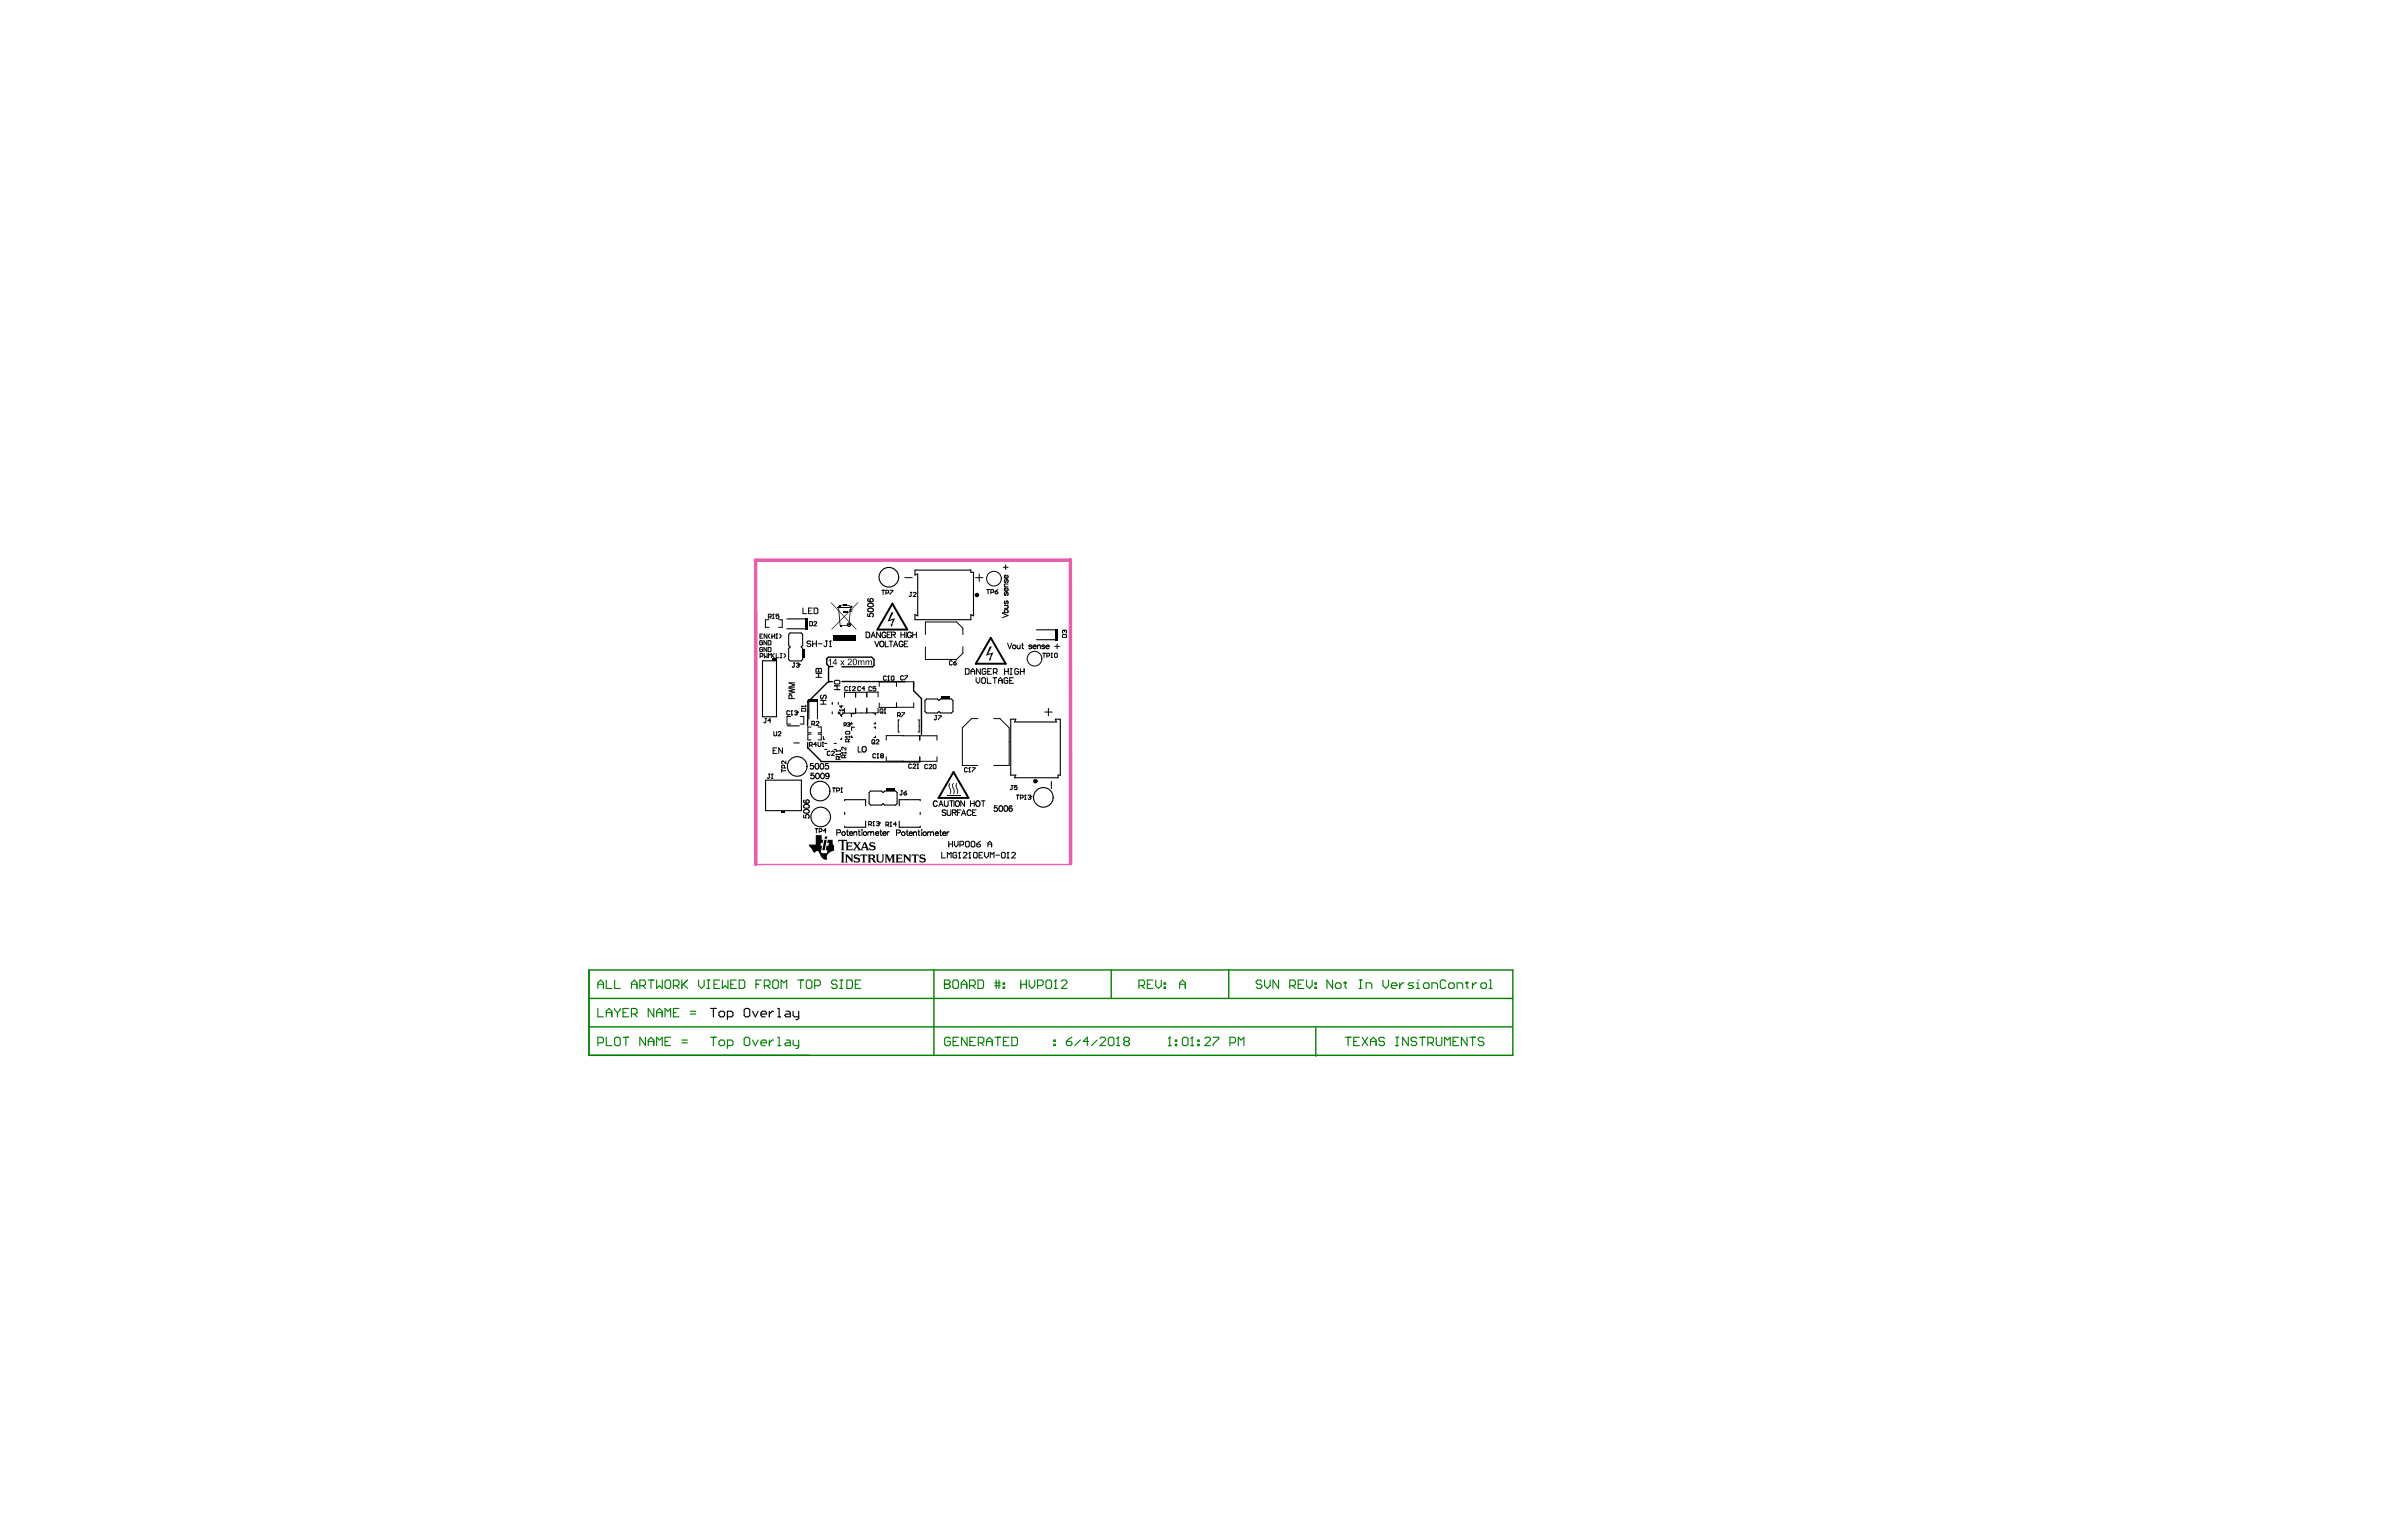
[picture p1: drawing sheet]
<svg xmlns="http://www.w3.org/2000/svg" width="432mm" height="279mm" viewBox="0 0 432 279" stroke-linecap="round" stroke-linejoin="round" font-family="sans-serif">
<path d="M194.1 156.6l-.1-55.1-57 .1v55.2" fill="none" stroke="#e85dac" stroke-width=".63"/>
<path d="M137 156.8h56.7" fill="none" stroke="#e85dac" stroke-width=".25"/>
<path d="M106.8 175.9h167.4v15.4h-167.4zM169.3 175.9v15.4M201.4 175.9v5.1M222.7 175.9v5.1M106.8 186.2h167.4M106.8 181h167.4M238.5 186.4v5.1" fill="none" stroke="#008000" stroke-width=".25"/>
<g fill="none" stroke="#008000" stroke-width=".2">
<path d="M108.4 178.5h1M108.4 179.2v-1l.5-.5 .5 .5v1M109.9 177.7v1.5h1M111.4 177.7v1.5h1M114.5 178.5h1M114.5 179.2v-1l.5-.5 .5 .5v1M116 178.7h.7l.3-.2v-.5l-.3-.3h-.7v1.5M116.5 178.7l.5 .5M117.5 177.7h1M118 177.7v1.5M119 177.7v1.5l.5-.5 .5 .5v-1.5M120.8 177.7h.5l.3 .3v1l-.3 .2h-.5l-.2-.2v-1z"/>
<path d="M122.1 178.7h.7l.3-.2v-.5l-.3-.3h-.7v1.5M122.6 178.7l.5 .5M123.6 177.7v1.5M123.8 178.5l.8 .7M124.6 177.7l-1 1M126.6 177.7v1l.5 .5 .6-.5v-1M128.2 179.2h.5M128.2 177.7h.5M128.4 177.7v1.5M129.4 178.5h.5M130.4 177.7h-1v1.5h1M130.9 177.7v1.5l.6-.5 .5 .5v-1.5"/>
<path d="M132.5 178.5h.5M133.5 177.7h-1v1.5h1M134 177.7h.8l.2 .3v1l-.2 .2h-.8zM137 178.5h.5M138 177.7h-1v1.5M138.6 178.7h.7l.3-.2v-.5l-.3-.3h-.7v1.5M139.1 178.7l.5 .5M140.3 177.7h.5l.3 .3v1l-.3 .2h-.5l-.2-.2v-1zM141.6 179.2v-1.5l.5 .5 .5-.5v1.5M144.6 177.7h1.1M145.1 177.7v1.5M146.2 178l.2-.3h.5l.3 .3v1l-.3 .2h-.5l-.2-.2z"/>
<path d="M147.7 178.7h.7l.3-.2v-.5l-.3-.3h-.7v1.5M151.7 178l-.2-.3h-.5l-.3 .3v.2l.3 .3h.5l.2 .2v.3l-.2 .2h-.5l-.3-.2M152.2 179.2h.6M152.2 177.7h.6M152.5 177.7v1.5M153.5 177.7h.8l.2 .3v1l-.2 .2h-.8zM155 178.5h.5M156.1 177.7h-1.1v1.5h1.1M171.2 178.5h.1M171.2 177.7h.8l.2 .3v.2l-.2 .3 .2 .2v.3l-.2 .2h-.8zM171.2 178.5h.8M172.7 178l.3-.3h.5l.2 .3v1l-.2 .2h-.5l-.3-.2z"/>
<path d="M174.2 178.5h1.1M174.2 179.2v-1l.5-.5 .6 .5v1M175.8 178.7h.7l.3-.2v-.5l-.3-.3h-.7v1.5M176.3 178.7l.5 .5M177.3 177.7h.7l.3 .3v1l-.3 .2h-.7zM180.3 178.2h1M180.3 178.7h1M180.6 177.7v1.5M181.1 177.7v1.5M181.9 179h.2v.2h-.2zM181.9 178.2h.2v.3h-.2zM185 178.5h1.1"/>
<path d="M185 177.7v1.5M186.1 177.7v1.5M186.6 177.7v1l.5 .5 .5-.5v-1M188.1 178.7h.7l.3-.2v-.5l-.3-.3h-.7v1.5M189.6 178l.3-.3h.5l.2 .3v1l-.2 .2h-.5l-.3-.2zM191.1 179.2h.5M191.4 177.7h.1M191.4 177.7v1.5M191.4 177.7l-.3 .3M192.4 178l.2-.3h.6l.2 .3v.2l-1 1h1M206.5 178.7h.7l.3-.2v-.5l-.3-.3h-.7v1.5M207 178.7l.5 .5"/>
<path d="M208 178.5h.5M209 177.7h-1v1.5h1M209.5 177.7v1l.5 .5 .5-.5v-1M211 179h.3v.2h-.3zM211 178.2h.3v.3h-.3zM213.9 179.2v-1l.5-.5 .5 .5v1M213.9 178.5h1M228.7 178l-.2-.3h-.5l-.3 .3v.2l.3 .3h.5l.2 .2v.3l-.2 .2h-.5l-.3-.2M229.2 177.7v1l.5 .5 .6-.5v-1M231.8 177.7v1.5l-1-1.5v1.5M233.8 178.7h.8l.2-.2v-.5l-.2-.3h-.8v1.5M234.3 178.7l.5 .5"/>
<path d="M235.3 178.5h.5M236.3 177.7h-1v1.5h1M236.8 177.7v1l.6 .5 .5-.5v-1M238.4 179h.2v.2h-.2zM238.4 178.2h.2v.3h-.2zM241.6 177.7v1.5l-1-1.5v1.5M242.3 178.2h.5l.3 .3v.5l-.3 .2h-.5l-.2-.2v-.5zM243.6 178.2h.5M243.8 178v1l.3 .2M246.4 179.2h.5M246.4 177.7h.5M246.6 177.7v1.5"/>
<path d="M247.7 179.2v-1h.7l.3 .3v.7M250.7 177.7v1l.5 .5 .5-.5v-1M252.2 178.7h1v-.2l-.2-.3h-.5l-.3 .3v.5l.3 .2h.5M253.7 178.2v1M254.5 178.2h-.3l-.5 .5M256.3 178.2h-.8l-.2 .3 .2 .2h.5l.3 .3-.3 .2h-.7M256.8 179.2h.5M256.8 178.2h.2v1M257 177.7h.1M258.3 178.2h.5l.3 .3v.5l-.3 .2h-.5l-.3-.2v-.5zM259.6 179.2v-1h.7l.3 .3v.7M262.1 178l-.2-.3h-.6l-.2 .3v1l.2 .2h.6l.2-.2"/>
<path d="M262.9 178.2h.5l.2 .3v.5l-.2 .2h-.5l-.3-.2v-.5zM264.1 179.2v-1h.8l.3 .3v.7M265.7 178.2h.5M265.9 178v1l.3 .2M266.9 178.2v1M267.7 178.2h-.3l-.5 .5M268.7 178.2h.5l.3 .3v.5l-.3 .2h-.5l-.3-.2v-.5zM270 179.2h.5M270 177.7h.2v1.5M108.4 182.8v1.6h1M108.4 189.1h.7l.3-.3v-.5l-.3-.2h-.7v1.5M109.9 184.4v-1l.5-.6 .5 .6v1"/>
<path d="M109.9 188.1v1.5h1M109.9 183.6h1M111.4 188.3l.3-.2h.5l.2 .2v1l-.2 .3h-.5l-.3-.3zM111.4 182.8v.3l.5 .5M111.9 183.6v.8M112.4 182.8v.3l-.5 .5M112.9 188.1h1.1M112.9 183.6h.6M113.5 188.1v1.5M114 182.8h-1.1v1.6h1.1M114.5 183.9h.7l.3-.3v-.5l-.3-.3h-.7v1.6M115 183.9l.5 .5"/>
<path d="M117 188.1v1.5l-1-1.5v1.5M117.5 189.6v-1l.5-.5 .5 .5v1M117.5 188.8h1M118.5 182.8v1.6l-1-1.6v1.6M119 184.4v-1l.5-.6 .5 .6v1M119 189.6v-1.5l.5 .5 .5-.5v1.5M119 183.6h1M120.6 188.8h.5M120.6 184.4v-1.6l.5 .6 .5-.6v1.6M121.6 188.1h-1v1.5h1M122.1 183.6h.5M123.1 182.8h-1v1.6h1"/>
<path d="M123.6 189.1h1M123.6 188.6h1M125.1 183.9h1M125.1 183.4h1M128.8 188.1h1M129.3 188.1v1.5M130.3 188.8l.3-.2h.5l.2 .2v.5l-.2 .3h-.5l-.3-.3zM131.9 189.6h.7l.3-.3v-.5l-.3-.2h-.7v1.5M134.9 188.3l.3-.2h.5l.2 .2v1l-.2 .3h-.5l-.3-.3zM136.4 188.6l.5 1 .5-1M137.9 189.1h1.1v-.3l-.3-.2h-.5l-.3 .2v.5l.3 .3h.5M139.5 188.6v1"/>
<path d="M140.2 188.6h-.2l-.5 .5M141 188.1h.2v1.5M141 189.6h.5M142.5 188.6h.5l.3 .2v.8h-.8l-.2-.3 .2-.2h.8M143.8 188.6v.7l.2 .3h.8M144.8 188.6v1.2l-.3 .3h-.2M172.3 188.3l-.3-.2h-.5l-.2 .2v1l.2 .3h.5l.3-.3v-.5h-.5M172.8 188.8h.5M173.8 188.1h-1v1.5h1M175.3 188.1v1.5l-1-1.5v1.5M175.8 188.8h.5M176.8 188.1h-1v1.5h1"/>
<path d="M177.3 189.1h.8l.3-.3v-.5l-.3-.2h-.8v1.5M177.8 189.1l.6 .5M178.9 188.8h1M178.9 189.6v-1l.5-.5 .5 .5v1M180.4 188.1h1M180.9 188.1v1.5M181.9 188.8h.5M182.9 188.1h-1v1.5h1M183.4 188.1h.8l.2 .2v1l-.2 .3h-.8zM191 189.3h.3v.3h-.3zM191 188.6h.3v.2h-.3zM193.3 188.8h.8l.2 .3v.2l-.2 .3h-.5l-.3-.3z"/>
<path d="M194.3 188.1l-.5 .2-.5 .5M195.8 188.6l-1 1M197.4 188.8h-1.1l.8-.7v1.5M198.9 188.6l-1 1M199.4 188.3l.2-.2h.6l.2 .2v.3l-1 1h1M200.9 188.3l.3-.2h.5l.2 .2v1l-.2 .3h-.5l-.3-.3zM202.4 189.6h.5M202.7 188.1h.1M202.7 188.1v1.5M202.7 188.1l-.3 .2M204 188.8l-.3-.2v-.3l.3-.2h.5l.2 .2v.3l-.2 .2M204 188.8l-.3 .3v.2l.3 .3h.5l.2-.3v-.2l-.2-.3"/>
<path d="M204 188.8h.5M211.8 189.6h.5M212.1 188.1h.1M212.1 188.1v1.5M212.1 188.1l-.3 .2M213.1 189.3h.2v.3h-.2zM213.1 188.6h.2v.2h-.2zM214.3 188.3l.3-.2h.5l.2 .2v1l-.2 .3h-.5l-.3-.3zM215.9 189.6h.5M216.1 188.1h.1M216.1 188.1v1.5M216.1 188.1l-.2 .2"/>
<path d="M217.1 189.3h.3v.3h-.3zM217.1 188.6h.3v.2h-.3zM218.4 188.3l.2-.2h.6l.2 .2v.3l-1 1h1M219.9 188.1h1v.2l-1 1v.3M223 189.1h.7l.3-.3v-.5l-.3-.2h-.7v1.5M224.5 189.6v-1.5l.5 .5 .5-.5v1.5M243.9 188.1h1M244.4 188.1v1.5M245.4 188.8h.5M246.4 188.1h-1v1.5h1M246.9 188.1l1 1.5M247.9 188.1l-1 1.5"/>
<path d="M248.4 188.8h1.1M248.4 189.6v-1l.5-.5 .6 .5v1M251 188.3l-.3-.2h-.5l-.2 .2v.3l.2 .2h.5l.3 .3v.2l-.3 .3h-.5l-.2-.3M253 188.1h.5M253 189.6h.5M253.3 188.1v1.5M255.3 188.1v1.5l-1-1.5v1.5M256.8 188.3l-.2-.2h-.6l-.2 .2v.3l.2 .2h.6l.2 .3v.2l-.2 .3h-.6l-.2-.3M257.3 188.1h1M257.8 188.1v1.5M258.8 189.1h.8l.3-.3v-.5l-.3-.2h-.8v1.5M259.3 189.1l.6 .5"/>
<path d="M260.4 188.1v1.2l.2 .3h.5l.3-.3v-1.2M261.9 189.6v-1.5l.5 .5 .5-.5v1.5M263.4 188.8h.5M264.4 188.1h-1v1.5h1M265.9 188.1v1.5l-1-1.5v1.5M266.4 188.1h1.1M267 188.1v1.5M269 188.3l-.3-.2h-.5l-.2 .2v.3l.2 .2h.5l.3 .3v.2l-.3 .3h-.5l-.2-.3"/>
</g>
<g fill="#000">
<path d="M155.6 109.1v.2l-4.8 4.9-.1-.1zM151 115.2h4v1h-4zM152 109.9l.2-.1v.1l-.3 .2zM152.2 109.7h.3v.5h-.3zM152.2 113.4l.2-.1zM152.4 113.3h1.2v.2h-1.3zM152.3 113.4h.2v.3h-.2zM152.5 109.7l.3-.1v.2h-.3zM152.8 110.9h.9v.3h-.9zM152.8 109.6h.2v.3h-.2zM152.8 109.6h.7v.1h-.7zM152.8 109.8h.7v.1h-.7z"/>
<path d="M153.4 109.6h.1v.3h-.1zM153.5 109.6l.6 .2 .1 .2-.7-.2zM154.1 110.2h.1l-.2 2.8-.1-.1zM154.2 110.7l.2 .1 .1-.4v.5h-.5zM154 110.4h.5l-.5 .5zM150.6 109.2l4.7 4.9-.1 .1-4.6-4.9zM161.6 111h.4l-.7 1.4 .9-.3-.5 1.2 .2-.1-.4 .5v-.6l.1 .1 .2-.8-.9 .3zM179.4 117.2h.4l-.7 1.4 1-.3-.5 1.2 .2-.1-.4 .5-.1-.6 .1 .1 .3-.8-1 .3zM150.2 119.7l.4-.3v1.2h-.1v-.9l-.3 .2zM152.3 119.8h.2l.2 .2 .2-.2h.2l-.3 .4 .3 .4h-.2l-.2-.3-.2 .3h-.2l.3-.4zM153.7 119.6l.2-.2 .5 .2v.4l-.6 .5h.6v.1h-.8l.7-.8-.1-.2-.1-.1-.3 .3h-.1zM155.5 119.8l.2 .1 .3-.2 .2 .2 .2-.2 .2 .1 .1 .8h-.1l-.1-.7-.3 .1v.6h-.2v-.7l-.3 .1v.6h-.2z"/>
<path d="M156.9 119.8l.1 .1 .4-.2a.18 .18 0 0 0 .2 .2 .18 .18 0 0 0 .1-.2l.4 .2v.7h-.2l-.1-.7-.2 .1v.6h-.2v-.7h-.3l-.1 .7h-.1zM147.9 151.4h1.1v.9h.2l-.1 .5h-.3l-.1 .4 .3 .1-.2 1 .2 .4h.9l.1-.5-.3-.1v-.2l.1-.6h.4l.1-.4-.4-.1 .1-.5h.9l.1 .7 .2 .3v.9l-.7 .3-.4 .4-.2 .4v.5l-.4 .1-.4-.2-.8-1.4h-.3l-.3 .3-.3-.1-.3-.7-.5-.5v-.2h1.3zM149.4 152.3h.5l-.4 1.9h-.4zM149.5 151.7h.5l-.1 .4h-.4zM152.4 154.5h.7l-.2 .2v1.5l.2 .2h-.7l.2-.2v-1.5zM152 152.3h1.5l.1 .3-.3-.1h-.4v1.5l.2 .2h-.7l.2-.2v-1.5h-.4l-.3 .1zM153.3 152.7h1.1l.1 .4-.2-.2h-.6v.4l.7-.1v.4l-.2-.1h-.5v.4l.6 .1 .3-.2-.1 .4h-1.2l.1-.2v-1.1zM153.2 154.9h.4l.7 .8 .1-.6-.2-.2h.5l-.2 .2v1.3l-1-1.1v.9l.2 .2h-.5l.1-.2v-1.1zM154.9 155l.8-.1 .1 .4-.4-.2h-.3l-.1 .2 .9 .4v.4l-.1 .2-.3 .1h-.7l-.1-.5 .5 .3 .4-.2v-.2l-.8-.2v-.4zM156 154.9h1.2l.1 .4-.2-.2h-.4v1.1l.2 .2h-.6l.1-.2v-1.1h-.3l-.2 .2zM157.7 152.8l.8-.1 .1 .4-.6-.2-.1 .1-.1 .1 .9 .4v.4l-.1 .2-1 .1-.1-.5 .5 .3h.3l.1-.2v-.2l-.7-.2-.1-.4zM158.8 154.9h.6l-.2 .2v.8l.3 .3h.3l.1-.2 .1-.9-.2-.2h.5l-.1 .2v.9l-.2 .3-.6 .1-.4-.2-.1-1.1z"/>
<path d="M160.4 154.9h.5l.4 .9 .4-.9h.5l-.1 .2v1.1l.1 .2h-.6l.2-.2v-.9l-.5 1.1-.6-1.1v.9l.1 .2h-.4l.1-.2v-1.1zM162.3 154.9h1.2l.1 .4-.3-.2h-.5v.4h.4l.2-.1v.4l-.6-.1v.5h.6l.2-.2-.1 .4h-1.2l.2-.2v-1.1zM163.7 154.9h.4l.7 .9 .1-.7-.2-.2h.5l-.1 .2v1.3l-1-1.1-.1 .9 .2 .2h-.5l.2-.3v-1zM165.3 154.9h1.2l.1 .4-.2-.2h-.4v1.1l.2 .2h-.6l.1-.2v-1.1h-.2l-.3 .2zM166.8 155l.8-.1 .1 .4-.4-.2-.4 .1 .1 .2 .8 .3v.4l-.2 .2-.9 .1-.1-.5 .5 .3 .4-.1-.1-.3-.7-.2v-.4zM172.1 142v.6l.3 .7-.2 .7-.1-.1 .2-.6-.3-.7zM172.2 142l-.1 .6 .3 .7-.1 .6h-.1l.1-.6-.3-.7zM172.7 142v.6l.3 .7-.1 .7-.1-.1 .1-.6-.3-.7zM172.8 142v.6l.3 .7-.2 .6h-.1l.2-.6-.3-.7zM173.4 142l-.1 .6 .3 .7-.1 .7-.1-.1 .1-.6-.3-.7zM173.4 142v.6l.3 .7-.1 .6h-.1l.1-.6-.3-.7z"/>
<path d="M151.5 119.4h.1v.8h.2v.1h-.2v.3h-.1v-.3h-.6zM151.5 119.7l-.4 .5h.4z"/>
<path d="M154.7 119.5h.4l.2 .2v.6l-.3 .3h-.2l-.2-.2v-.6zM154.9 119.6l-.2 .6 .3 .3 .2-.2v-.5l-.1-.2z"/>
<path d="M154.6 152.7h.7l-.1 .2 .2 .3 .3-.3-.1-.2h.5l-.6 .7 .5 .7 .6-1.4h.4l.6 1.5h-.6l.1-.1-.1-.3h-.6l-.1 .3 .1 .1h-1l.2-.2-.3-.4-.3 .4 .1 .2h-.5l.6-.7zM156.7 153l-.2 .6h.4z"/>
<path d="M157.3 154.9l1.2 .1 .1 .5-.3 .2 .6 .7-.5-.1-.4-.5h-.2v.4l.1 .2h-.6l.1-.2v-1.1zM157.8 155.1v.5l.4-.1v-.4z"/>
</g>
<path d="M152.1 110v3.4" fill="none" stroke="#000" stroke-width=".43"/>
<g fill="none" stroke="#000" stroke-width=".18">
<path d="M137.8 115.3h.2M137.8 119h.4l.1-.1-.1-.4h-.4v.8M138.2 116.3l-.1-.1-.4 .1v.5l.4 .1 .1-.4h-.2M138.2 117.5l-.3-.1-.2 .1v.5l.4 .2 .1-.4h-.2M138.3 115h-.5v.7h.5M138.6 118.5v.8l.2-.3 .3 .3v-.8M139 116.2v.7l-.5-.7v.7M139 117.4v.8l-.5-.8v.8M139 115v.7l-.5-.7v.7M139.2 116.2h.4l.2 .1v.5l-.2 .1h-.4zM139.3 117.4h.3l.2 .1v.5l-.2 .2h-.4zM139.3 111.9h.4l.1-.2-.1-.3h-.4v.7"/>
<path d="M139.3 119.3v-.8l.3 .2 .2-.2v.8M139.4 112.4h-.6v1.4h.6M139.5 115l-.2 .2v.3l.2 .2M139.5 111.9l.3 .2M139.9 115.3h.5M139.9 115v.7M140 112.1h.3M140.2 111.4h.1M140.2 111.4l-.2 .1M140.2 111.4v.7M140.3 118.5l-.2 .2v.3l.2 .3M140.4 115v.7"/>
<path d="M140.7 115h.2M140.7 115.7h.2M140.7 118.5v.8h.5M140.8 115v.7M141.1 112.4h.7v1.4h-.7M141.2 111.4h-.5v.3l.4-.1 .1 .4-.1 .1-.4-.1M141.3 115l.3 .2v.3l-.3 .2M141.5 118.5h.2M141.5 119.3h.2M141.6 118.5v.8M142.1 118.5l.3 .2v.3l-.3 .3M145.6 110.2v1.1h.6"/>
<path d="M146.6 110.8h.3M146.8 112.7h.4l.1 .1v.5l-.1 .2h-.4zM147 116.4l-.2-.2h-.3l-.2 .4 .2 .1h.3l.2 .4-.2 .1h-.3l-.2-.1M147.2 110.2h-.6v1.1h.6M147.3 116.7h.7M147.3 116.2v1M147.5 112.8l.2-.1 .3 .1-.5 .7h.5M147.6 110.2h.5l.2 .2v.7l-.2 .2h-.5zM148 116.2v1M148.3 116.7h.7M149.7 116.2h.3M149.9 116.2v.9l-.2 .1-.4-.1"/>
<path d="M150.4 117.2h.3M150.5 116.2h.1M150.5 116.2v1M150.5 116.2l-.1 .2M151.8 110.1h2.5M157 114.6h.3a.54 .54 0 0 1 .4 .5 .54 .54 0 0 1-.4 .5h-.3zM157.3 111.3v.4l.4 .1a.36 .36 0 0 1 0-.5 .36 .36 0 0 1 .6 0 .36 .36 0 0 1-.2 .5M157.3 109.5a.51 .51 0 0 1 .7-.2 .51 .51 0 0 1 .3 .6 .51 .51 0 0 1-.7 .2 .51 .51 0 0 1-.3-.6zM157.3 110.4a.51 .51 0 0 1 .7-.2 .51 .51 0 0 1 .3 .6 .51 .51 0 0 1-.7 .2 .51 .51 0 0 1-.3-.6zM157.4 108.6l-.1 .2a.51 .51 0 0 0 .7 .3M157.9 115.6l.4-1 .4 1M158.1 115.3h.4"/>
<path d="M158.6 116.3l.4 1 .3-1M159.6 114.6v1l-.7-1v1M159.7 116.3a.47 .47 0 0 1 .6 .5 .47 .47 0 0 1-.6 .4l-.2-.3zM159.8 107h.5M160.1 107v.8M160.5 116.3v1h.6M160.6 107.5h.4l.1-.1-.1-.4h-.4v.8M160.6 114.9a.37 .37 0 0 0-.4-.3 .37 .37 0 0 0-.3 .4v.2a.36 .36 0 0 0 .3 .4 .36 .36 0 0 0 .4-.4h-.2M160.8 115.1h.4M161.2 116.3h.6M161.4 107h.5l-.5 .8M161.5 114.6h-.7v1h.7"/>
<path d="M161.5 116.3v1M161.6 115.1l.6-.1 .1-.3-.7-.1v1M162 115.1l.3 .5M162 117.3l.4-1 .3 1M162.1 116.9h.5M163.3 115.1h.7M163.3 114.6v1M163.7 116.5a.37 .37 0 0 0-.4-.2 .37 .37 0 0 0-.3 .3v.3a.36 .36 0 0 0 .3 .4 .36 .36 0 0 0 .4-.4h-.2M163.9 116.7h.4M164 114.6v1M164 104.7h1.4M164.3 114.6v1"/>
<path d="M164.6 116.3h-.7v1h.7M165 107.4h.3M165.2 107.4v.6l-.2 .2-.2-.2M165.2 114.9a.37 .37 0 0 0-.4-.3 .37 .37 0 0 0-.3 .4v.2a.36 .36 0 0 0 .4 .4 .36 .36 0 0 0 .3-.4h-.2M165.5 115.1h.6M165.5 114.6v1M165.5 107.5l.2-.1 .3 .1-.5 .7h.5M166.1 114.6v1M167.8 115.1v-2.3h5.6l1.1 1.1v1.2M172.6 119.9l-.1-.1-.4 .1v.5l.1 .2 .4-.2M173.4 119.8l-.5 .4M174.5 117.3v1.1l-1.1 1.2h-5.6v-2.3"/>
<path d="M176.8 104.7h1.4M177.5 104.1v1.3M178.9 106.9h.5M179.1 106.9v.8M179.6 107.4h.4l.1-.1-.1-.4h-.4v.8M180.4 107.3h.4l.1 .2-.4 .2zM180.9 106.9l-.5 .4M181.7 111.2l1 .4-1 .4M181.7 111.1h1M181.9 102.8h.8M182.1 109.8h.6M182.1 106.4h.6"/>
<path d="M182.1 104.4l.3-.1v.6l-.3-.2zM182.2 106.7l.2-.1v.6l-.3-.2zM182.2 111.1a.32 .32 0 0 1 0-.5 .32 .32 0 0 1 .4 0 .32 .32 0 0 1 0 .5M182.2 107.4l-.1 .2 .1 .4 .3-.5h.2v.3l-.1 .2M182.2 105.1l-.1 .2 .1 .3 .3-.5h.2v.3l-.1 .2M182.2 109l-.1 .2 .1 .3 .3-.5h.2v.3l-.1 .2M182.3 102.4v.9M182.5 109.8l.2 .2v.2l-.6 .1M182.6 104.3l.1 .3-.3 .3M182.6 106.6l.1 .4-.3 .2M182.6 116.6l.4 1 .4-1M182.7 105.9h-.6v.3l.2 .2"/>
<path d="M184.4 117v.6h.3l.2-.2M184.9 117v.6M185.2 117h.3M185.3 116.6v.8l.3 .2M187.1 117.1l-.2-.1h-.3v.2l.4 .1 .1 .2-.2 .1-.4-.1M187.3 117.2l.2 .4 .3-.1M187.4 117h.3l.1 .2h-.5zM188.1 117.1l.2-.1h.2l.1 .6M188.1 117v.6M189 118.4h.5M189.3 118.4v.8M189.4 117.1l-.2-.1h-.3v.2l.4 .1 .1 .2-.2 .1-.3-.1"/>
<path d="M189.6 117.2l.2 .4 .4-.1M189.7 117h.4l.1 .2h-.6zM189.8 119h.3l.2-.2-.2-.4h-.3v.8M190.5 119.2h.3M190.7 118.4h.1M190.7 118.4l-.2 .2M190.7 118.4v.8M191.2 117.2h.9M191.3 118.4l.4 .2v.5l-.2 .1-.3-.1v-.5zM191.6 116.8v.8M192.7 115h.5l.1 .2v.4h-.7v-.4zM192.8 114.3h.1"/>
<path d="M192.8 114.3l-.2 .1 .1 .4M192.8 114.3l.2 .1M193 114.4l.1-.1 .2 .1-.1 .4M193 114.4v.1M138.7 130.3h.3M138.8 130.3v.6l-.1 .2-.2-.2M139.7 130.7h-.5l.4-.4v.8M140.2 136.1h.3M140.3 132.7v.6l.1 .1 .4-.1v-.6M140.8 135.6h-.6v1h.6M141 132.8l.2-.1 .3 .1-.5 .6h.5M141.7 139.5v.5"/>
<path d="M141.7 139.8h.8M141.8 135.6v1l-.6-1v1M142.2 139.2v-.3l-.4-.2-.1 .2v.3h.8M142.5 138v.5l-.5-.5-.3 .1 .1 .4M143 124.8l1 .2-1 .3 1 .2-1 .3M143.1 129l-.1-.1-.4 .1v.5l.2 .1 .3-.1M143.3 129.9h-.6v1.4h.6M143.4 129.6h.3M143.5 128.9h.1M143.5 128.9v.7M143.5 128.9l-.1 .1M143.5 126.7v-.6l-.4-.1-.1 .7h1"/>
<path d="M143.9 120.2h.2M144 120.2v.7l-.1 .1-.3-.1M144 129l.4-.1 .1 .2M144 123.8h-1l1 .4-1 .4h1M144.3 129.3h.1M144.4 120.3l.3-.1 .2 .3M144.4 129.3l.1 .1-.1 .2-.4-.1M144.5 129.1h.1M144.5 129.1l-.1 .2M144.6 120.6h.1M144.7 120.6l.2 .1-.2 .3-.3-.1M144.9 120.5h.1"/>
<path d="M144.9 120.5l-.2 .1M145 129.9h.7v1.4h-.7M145.3 128.1h.1M145.3 128.1h.8M145.3 128.1l.1 .1M145.4 128.4h.5l.2 .2v.3h-.8v-.3zM146.1 127.9v.3M146.6 127v3.4M146.7 135.1h.4l.2-.1-.2-.4h-.4v.8M147 135.1l.3 .3M147 131.8h-.6v1.1h.6M147 133.1h-.6v1.1h.6"/>
<path d="M147.2 131.3h.3l.2-.1-.1-.4h-.4v.7M147.4 131.3l.3 .3M147.4 138.4h-.5v.5a.36 .36 0 0 1 .5 0 .36 .36 0 0 1 0 .5 .36 .36 0 0 1-.6-.1M147.9 138.5a.5 .5 0 0 1 .6 .3 .5 .5 0 0 1-.4 .7l-.3-.2v-.4zM147.9 122.8h1M147.9 122.1h1M147.9 130.9l.4-.1 .1 .1-.5 .7h.5M148 121.3l.2-.1 .2 .2 .2-.2h.2l.1 .7h-1zM148 135h-.5l.4-.4v.8M148.2 127v3.4M148.3 131.8h.6v1.1h-.6M148.3 133.1h.6v1.1h-.6"/>
<path d="M148.3 134.6v.6l.1 .1 .4-.1v-.6M148.4 121.4v.5M148.4 122.1v.7M148.8 127.7h1M148.8 127h1M148.8 138.5a.5 .5 0 0 1 .6 .3 .5 .5 0 0 1-.4 .7l-.3-.2v-.4zM148.9 126l-.1 .3 .1 .4 .2-.1 .4-.6h.1l.2 .3-.2 .4M149.1 135.3h.2M149.2 134.6h.1M149.2 134.6v.7M149.2 134.6l-.1 .1M149.2 127v.7"/>
<path d="M150.1 138.4h-.4l-.1 .5a.36 .36 0 0 1 .5 0 .36 .36 0 0 1 0 .5 .36 .36 0 0 1-.5-.1M150.5 136.3l-.2-.1-.3 .1v.5l.1 .2 .4-.2M150.7 136.3l.2-.1 .3 .1-.5 .7h.5M151.2 123.5l.2-.2h.7l.2 .2v.4l-.2 .1h-.7l-.2-.1zM151.2 125h1.1M151.2 124.4h1.1M151.6 136.8h.1M151.6 136.2h.1M151.6 136.8h.7M151.6 136.8l.1 .1M151.6 136.2h.7M151.6 136.2l.1 .1"/>
<path d="M151.7 124.4v.6M152.1 137.7v-.4l-.4-.1-.1 .1v.4h.7M152.2 128.8h.1M152.2 128.8h.6M152.2 128.8l.1 .1M152.3 129.1l-.1 .1 .1 .3h.4l.1-.1-.1-.3M152.3 137.2l-.2 .2M152.3 136v.3M152.3 136.7v.2M152.5 127.9v.4l-.3-.3h.6M152.6 136.5h.1M152.6 136.5h.7"/>
<path d="M152.6 136.5l.1 .1M152.8 128.7v.2M153 131.5l.4-.1-.1-.3h-.3v.6M153.1 137.4v-.4l-.4-.1-.1 .1v.4h.7M153.2 131.5l.2 .2M153.3 133.6h.1M153.3 132.7l.1-.1h.5l.2 .4-.2 .1h-.5zM153.3 133.6h.8M153.3 133.6l.1 .1M153.3 135.5v.5l-.5-.5-.2 .1 .1 .4M153.3 136.9l-.2 .2M153.3 136.4v.2"/>
<path d="M153.6 131.2l.4-.1 .1 .2M153.6 124.6l-.1-.1-.4 .1v.5l.2 .1 .3-.1M153.8 134.5v-.4l-.4-.1-.1 .1v.4h.8M153.9 131.4h.1M153.9 125.2h.3M154 131.4l.1 .1-.1 .2-.4-.1M154 124.5h.1M154 124.5v.7M154 124.5l-.1 .1M154.1 134l-.3 .2M154.1 133.5v.2M154.1 131.3h.1"/>
<path d="M154.1 131.3l-.1 .1M154.5 124.6l.2-.1 .3 .1-.5 .6h.5M155.1 125.5v.9M155.1 128.4v.9M155.6 135.3v1.1h.6M156 124.6l-.1-.1-.4 .1v.5l.1 .1 .4-.1M156.5 135.4a.47 .47 0 0 1 .6 .4 .47 .47 0 0 1-.6 .5l-.2-.3zM156.8 124.9h-.5l.3-.4v.7M157.1 128.4v.9h-4v-.9M157.1 126.4v-.9h-4v.9M157.1 128.4v.9h2.1v-.9M157.1 126.4v-.9h2.1v.9"/>
<path d="M158 124.6l-.1-.1-.4 .1v.5l.1 .2 .4-.2M158.1 134.3l.1-.2 .4 .2v.5l-.2 .1-.3-.1zM158.3 134.6l.3 .3M158.7 136.8l-.1-.1-.4 .1v.5l.2 .1 .3-.1M158.8 124.5h-.5v.4l.2-.1 .3 .1-.2 .4-.3-.2M158.8 134.3l.1-.2 .4 .2-.5 .6h.5M159 137.4h.3M159.1 136.7h.1M159.1 136.7v.7M159.1 136.7l-.1 .1M159.5 128.7l.2-.2 .3 .2v.5l-.1 .1-.4-.1zM159.8 137l-.2-.1 .2-.2 .3 .1-.1 .2"/>
<path d="M159.8 137l-.2 .2 .2 .2 .3-.1-.1-.3M159.8 137h.2M159.8 129l.2 .3M160.3 129.3h.2M160.4 128.5h.1M160.4 128.5v.8M160.4 128.5l-.1 .2M160.7 137.2v.8h3.1M160.7 122.7l-.2-.1-.3 .1v.5l.1 .1 .4-.1M160.9 123.3h.3M161.1 122.6h.1M161.1 122.6v.7"/>
<path d="M161.1 122.6l-.2 .1M161.7 122.6l.4 .1v.5l-.2 .1-.3-.1v-.5zM162.5 123.6v.8M162.5 127.4v.9M162.7 129.7h.4l.1-.1-.1-.4h-.4v.8M163 129.7l.2 .3M163 130.5h-.2v2.2h.2M163.5 129.2h.5l-.5 .8M163.6 133.4h6.2v.8M163.8 122.7l-.2-.2-.3 .2v.5l.1 .1 .4-.1M163.8 133.4h-3.1v.8M164 122.5h.5l-.5 .8"/>
<path d="M165.2 138.7l-.1-.2-.4 .2v.5l.2 .1 .3-.1M165.5 138.7l.1-.2 .4 .2-.5 .6h.5M165.6 124.4v-.8h-6.2v.8M165.6 127.4v.8l-6.2 .1v-.8M166.3 139.3h.2M166.4 138.5h.1M166.4 138.5v.8M166.4 138.5l-.1 .2M166.4 130.5h.2v2.2h-.2M166.7 133.4v.8M166.7 137.2v.8M166.8 133.4v.8"/>
<path d="M166.8 137.2v.8M168.2 138.7l-.2-.1-.4 .1v.5l.2 .2 .4-.2M168.4 138.7l.1-.1 .4 .1-.5 .7h.5M169.3 138.6l.4 .1v.5l-.1 .2-.4-.2v-.5zM169.6 129.8h.3M169.7 129.8v.6l-.1 .1-.3-.1M169.8 137.2v.8h-6.2M170.1 129.8h.5l-.5 .7M172.9 120.2h.4l.1 .2-.4 .2zM175 121.2h.5l.2 .2v.7l-.2 .2h-.5zM175.4 139.3l-.2-.1-.3 .1v.5l.1 .2 .4-.2M175.6 140h.3"/>
<path d="M175.7 139.2h.1M175.7 139.2v.8M175.7 139.2l-.1 .1M176 122.3v-.7l.4-.4 .3 .4v.7M176 121.7h.7M176.2 139.2h.6l-.6 .8M176.9 122.9v.7l.4 .3 .3-.3v-.7M177.2 130.3h-1.1l-1.6 1.7v6.8h2.7M177.7 121.2v1.1l-.7-1.1v1.1M178.1 122.9h.4l.1 .2v.6l-.1 .2h-.4l-.1-.2v-.6zM178.7 121.4l-.1-.2h-.4l-.2 .2v.7l.2 .2h.4l.1-.2v-.4h-.3M179 122.9v1h.6"/>
<path d="M179.1 121.7h.3M179.7 121.2h-.6v1.1h.6M180 122.9h.7M180.1 121.9h.5l.1-.2v-.3l-.1-.2h-.5v1.1M180.1 130.3h1.2l1.6 1.7v6.8h-2.8M180.3 122.9v1M180.4 121.9l.3 .4M181 123.9v-.7l.3-.3 .4 .3v.7M181 123.4h.7M182.1 121.7h.7M182.1 121.2v1.1M182.7 123.1l-.2-.2h-.3l-.2 .2v.6l.2 .2h.3l.2-.2v-.3h-.3"/>
<path d="M182.8 121.2v1.1M183 123.4h.4M183.1 122.3h.4M183.1 121.2h.4M183.3 121.2v1.1M183.7 122.9h-.7v1h.7M184.6 121.4l-.1-.2h-.4l-.1 .2v.7l.1 .2h.4l.1-.2v-.4h-.3M185 121.2v1.1M185 121.7h.7M185.7 121.2v1.1M189.4 129.1h1.3M190 128.4v1.4"/>
<path d="M139.3 140.4h.3M139.5 140.4v.6l-.2 .1-.2-.1M139.8 141.1h.3M140 140.4h.1M140 140.4v.7M140 140.4l-.2 .1M145.7 147.8v.5h.4a.36 .36 0 0 1 0-.5 .36 .36 0 0 1 .5 0 .36 .36 0 0 1-.1 .6M145.7 146a.51 .51 0 0 1 .7-.2 .51 .51 0 0 1 .2 .6 .51 .51 0 0 1-.6 .2 .51 .51 0 0 1-.3-.6zM145.7 146.9a.51 .51 0 0 1 .7-.2 .51 .51 0 0 1 .2 .6 .51 .51 0 0 1-.6 .2 .51 .51 0 0 1-.3-.6zM145.8 145.1l-.1 .3a.51 .51 0 0 0 .7 .2M147.5 140.2h-.5v.4a.36 .36 0 0 1 .5 0 .36 .36 0 0 1 0 .6 .36 .36 0 0 1-.6-.2M147.7 150.3h.5"/>
<path d="M148 150.3v.7M148 140.2a.5 .5 0 0 1 .6 .4 .5 .5 0 0 1-.4 .6l-.3-.2v-.4zM148.5 150.8h.4l.1-.2-.1-.3h-.4v.7M148.9 140.2a.5 .5 0 0 1 .6 .4 .5 .5 0 0 1-.4 .6l-.3-.2v-.4zM149.8 150.6h-.5l.3-.3v.7M150.3 140.5a.48 .48 0 0 1-.4 .7l-.2-.1M150.9 142.9h.5M151.2 142.9v.7M151.7 143.4h.3l.2-.1-.2-.4h-.3v.7M151.7 151l.6-.1v-.3l-.6-.1v1M152.4 143.6h.3M152.6 142.9h.1"/>
<path d="M152.6 142.9l-.2 .1M152.6 142.9v.7M153.4 150.8h.4M153.6 150.5v.8l.2 .2M154 151.1l.2 .4 .4-.2M154.1 150.8h.4l.1 .3h-.6zM154.8 151l.2-.2h.3v.7M154.8 150.8v.7M155.6 150.8h.3M155.7 150.5v.8l.3 .2M156.2 150.8v.7M156.2 150.4v.1z"/>
<path d="M157.3 151l.3-.2h.2l.1 .2M157.3 150.8v.7M157.5 149.5h.4l.1-.2-.1-.3h-.4v.7M157.7 149.5l.3 .2M157.9 151l.2-.2h.2l.1 .7M157.9 151v.5M158.2 149.7h.3M158.4 149h.1M158.4 149l-.2 .1M158.4 149v.7M158.7 151.1l.2 .4 .4-.2M158.9 150.8h.3l.1 .3h-.6z"/>
<path d="M158.9 149.1l.4-.1 .1 .2M159.1 149.3h.2M159.3 149.3l.1 .2-.1 .2-.4-.1M159.4 149.2h.1M159.4 149.2l-.1 .1M159.5 150.8h.3M159.6 150.5v.8l.3 .2M160 151.1l.3 .4 .3-.2M160.2 150.8h.3l.1 .3h-.6zM160.6 149.6h.4l.1-.2-.1-.3h-.4v.7M160.8 150.8v.7M160.9 149.6l.2 .2"/>
<path d="M161.2 150.8h-.2l-.2 .3M161.4 149.8h.2M161.5 149.1h.1M161.5 149.1l-.1 .1M161.5 149.1v.7M162.5 149.4h-.5l.4-.3v.7M162.5 151h.6l.1-.4-.7-.1v1M163.4 143.4h.2M163.5 143.4v.6l-.1 .1-.3-.1M163.9 143.8h.3l.2 .2-.4 .1zM164.3 150.8h.3M164.4 143.4l-.5 .4"/>
<path d="M164.4 150.5v.8l.3 .2M164.8 151.1l.3 .4 .3-.1M165 150.9h.3l.1 .2h-.6zM165.6 151l.2-.2 .3 .1v.6M165.6 150.8v.7M166.4 150.8h.3M166.5 150.5v.8l.3 .2M167.1 150.4v.1zM167.1 150.8v.7M168.2 151l.2-.2 .2 .1 .1 .1M168.2 150.8v.7M168.7 151l.2-.2 .3 .1v.6"/>
<path d="M168.7 151v.5M169.5 151.1l.3 .4 .3-.1M169.7 150.9h.3l.1 .2h-.6zM169.9 145.4a.37 .37 0 0 0-.4-.2 .37 .37 0 0 0-.3 .4v.2a.37 .37 0 0 0 .3 .4 .37 .37 0 0 0 .4-.2M170.2 146.2l.4-1 .4 1M170.3 145.9h.5M170.3 150.8h.4M170.5 150.5v.8l.2 .2M170.7 154.5v1.1h.7M170.9 151.1l.2 .4 .3-.1M171 150.9h.4v.2h-.5zM171.2 145.2v.7l.3 .3 .3-.1 .1-.9"/>
<path d="M171.5 147l-.3-.1-.4 .1 .1 .2 .6 .4v.1l-.3 .2-.4-.2M171.6 144.2h2.5M171.7 150.8v.7M171.7 146.9v.7l.3 .3 .3-.2 .1-.8M171.7 155.6v-1.1l.4 .4 .3-.4v1.1M172 152.5v1.1M172 153.1h.7M172.1 150.8l-.3 .1-.1 .2M172.1 145.2h.7M172.5 145.2v1M172.7 147.3h.5l.1-.4h-.6v1M172.7 152.5v1.1"/>
<path d="M172.9 145.2v1M173 147.3l.3 .6M173 152.5v.7l.3 .4 .4-.4v-.7M173.4 145.3a.47 .47 0 0 1 .5 .4 .47 .47 0 0 1-.5 .5l-.2-.4zM173.4 154.7l-.1-.2h-.4l-.2 .2v.7l.2 .2h.4l.1-.2v-.3h-.3M173.6 147.3h.3M173.8 155.6h.3M173.9 154.5h.1M173.9 154.5v1.1M173.9 154.5l-.1 .2M174 153.2h.5l.2-.1v-.4l-.2-.2h-.5v1.1M174.2 146.9h-.6v1"/>
<path d="M174.3 147.9l.4-1 .4 1M174.4 147.5h.5M174.6 154.7l.2-.2h.3l.2 .2v.2l-.7 .7h.7M174.8 145.2v1l-.6-1v1M175.2 152.5h.3l.2 .2v.7l-.2 .2h-.3l-.2-.2v-.7zM175.6 155.6h.4M175.8 154.5h.1M175.8 154.5v1.1M175.8 154.5l-.2 .2M175.9 145.2v1M175.9 145.7h.7M176 147.1a.37 .37 0 0 0-.4-.3 .37 .37 0 0 0-.3 .4v.3a.37 .37 0 0 0 .3 .4 .37 .37 0 0 0 .4-.3"/>
<path d="M176.2 152.5h.4l.1 .2v.7l-.1 .2h-.4l-.2-.2v-.7zM176.3 147.3h.4M176.6 145.2v1M176.6 154.5h.4l.1 .2v.7l-.1 .2h-.4l-.1-.2v-.7zM176.9 146.9h-.6v1h.6M177.1 153.1h.5l.1 .3-.1 .2h-.4l-.1-.2zM177.1 145.3a.47 .47 0 0 1 .6 .4 .47 .47 0 0 1-.6 .5l-.2-.4zM177.5 155.1h.3M177.7 152.5l-.6 .6M177.9 145.2h.7M178.2 154.5h-.7v1.1h.7M178.2 145.2v1"/>
<path d="M178.5 154.5v.7l.3 .4 .4-.4v-.7M179.1 153.6v-.7l.3-.4 .4 .4v.7M179.1 153.1h.7M179.5 155.6v-1.1l.3 .4 .4-.4v1.1M180.5 155.1h.7M180.8 146.1h-.5l-.1 .4a.36 .36 0 0 1 .6 0 .36 .36 0 0 1-.1 .6 .36 .36 0 0 1-.5-.2M181.2 146.1a.5 .5 0 0 1 .6 .4 .5 .5 0 0 1-.3 .6l-.4-.2v-.4zM181.7 154.5h.3l.2 .2v.7l-.2 .2h-.3l-.2-.2v-.7zM182.1 146.1a.5 .5 0 0 1 .6 .4 .5 .5 0 0 1-.3 .6l-.4-.2v-.4zM182.6 155.6h.3M182.7 154.5h.1M182.7 154.5v1.1"/>
<path d="M182.7 154.5l-.1 .2M183.4 142.4h.2M183.4 154.7l.2-.2h.3l.2 .2v.2l-.7 .7h.7M183.5 146.2l-.3-.1a.52 .52 0 0 0-.3 .7M183.5 142.4v.7l-.1 .1-.3-.1M184.2 144.2h.5M184.4 142.4h-.5v.4l.3-.1 .2 .4-.2 .1-.3-.1M184.5 144.2v.7M185 144.7h.4l.1-.1-.1-.4h-.4v.7M185.7 144.9h.3M185.9 144.2h.1M185.9 144.2l-.2 .1"/>
<path d="M185.9 144.2v.7M186.4 144.3l.3-.1 .2 .2M186.6 144.6h.1M186.7 144.6l.2 .1-.2 .2-.3-.1M186.9 144.4h.1M186.9 144.4l-.2 .2M190.6 141.7v1.3"/>
<circle cx="153.9" cy="113.3" r=".07"/>
<circle cx="158" cy="108.8" r=".32"/>
<circle cx="180.2" cy="104.9" r="1.33"/>
<circle cx="183.9" cy="117.3" r=".34"/>
<circle cx="187.5" cy="119.4" r="1.33"/>
<circle cx="146.4" cy="145.3" r=".32"/>
<circle cx="150" cy="140.5" r=".31"/>
<circle cx="152.9" cy="151.2" r=".33"/>
<circle cx="156.8" cy="151.2" r=".33"/>
<circle cx="163.7" cy="151.2" r=".33"/>
<circle cx="167.6" cy="151.2" r=".34"/>
<circle cx="183.2" cy="146.8" r=".32"/>
</g>
<g fill="none" stroke="#000" stroke-width=".2">
<path d="M138.2 119.8h2.6v10.2h-2.6zM142.6 114h3.7M142.6 112.2h3.7M143.2 114.8h2l.3 .2v2l-.3 .3 .3 .3v2l-.3 .2h-2l-.2-.2v-2l.2-.3-.2-.3v-2zM166.3 104.1l-.4 .2v-.9h10.1v.4h.5v7.9l-.5-.3v1h-10.1v-1l.5 .3v-7.6M187.9 116h3.7M187.9 114.2h3.7M142.7 131.6h2.2M143.9 134.7h1M149.3 133.5v.5h.2M149.5 135.9h.4M149.5 134.8h.4"/>
<path d="M150.9 127.3v.4M150.9 129.1v.3M151.2 135.9h.4M151.2 134.8h.4M152 127.3v.4M152 129.1v.3M152.4 129.7h.2v.2M152.6 133.8v.2h-.2M154.3 131v.2h.3M154.4 133.4v.3h.2M154.9 129.4h-.6v.6M154.9 131.9h-.5v.5"/>
<path d="M158.4 129.4h.3v.2M158.4 131.9h.3v.2M158.7 131v.2h-.3M158.7 133.5v.2h-.3M167.9 126.7h2l.3 .3 .3-.3h2l.2 .3v2l-.2 .3h-2l-.3-.3-.3 .3h-2l-.2-.3v-2zM191.5 130.9l-.2-.5h.9v10.1h-.4v.5h-7.9l.2-.5h-.9v-10.1h.9l-.2 .5h7.6M138.8 141.5h6.5v5.5h-6.5zM153.1 145.2v-.2h3.8v1.1M153.1 147.3v.4M156.9 148.9v1.1h-3.8v-.2M157.8 143.4h2l.3 .3 .3-.3h2l.2 .3v2l-.2 .3h-2l-.3-.3-.3 .3h-2l-.2-.3v-2zM163 148.9v1.1h3.8v-.2"/>
<path d="M166.8 145.2v-.2h-3.8v1.1M166.8 147.3v.4M128.8 182.8h1M129.3 182.8v1.6M130.3 183.6l.3-.2h.5l.2 .2v.5l-.2 .3h-.5l-.3-.3zM131.9 184.4h.7l.3-.3v-.5l-.3-.2h-.7v1.5M135.2 182.8h.5l.2 .3v1l-.2 .3h-.5l-.3-.3v-1zM136.4 183.4l.5 1 .5-1M137.9 183.9h1.1v-.3l-.3-.2h-.5l-.3 .2v.5l.3 .3h.5M139.5 183.4v1M140.2 183.4h-.2l-.5 .5M141 182.8h.2v1.6"/>
<path d="M141 184.4h.5M142.5 183.4h.5l.3 .2v.8h-.8l-.2-.3 .2-.2h.8M143.8 183.4v.7l.2 .3h.8M144.8 183.4v1.2l-.3 .3h-.2"/>
<circle cx="153.9" cy="113.3" r=".31"/>
<circle cx="161.1" cy="104.7" r="1.78"/>
<circle cx="144.5" cy="139" r="1.78"/>
<circle cx="148.7" cy="143.4" r="1.78"/>
<circle cx="148.8" cy="148.1" r="1.78"/>
<circle cx="189.1" cy="144.6" r="1.78"/>
</g>
<path d="M146.4 135.5l2.4 2.4M146.4 134.7v.9M146.5 127l-.1 4.6M148.8 138.1l18 .1M150 123.7l-3.6 3.6M150.2 123.6h.7M150.3 120.9l-.1 2.8M150.3 120.9h.7M150.3 120.8l-.4-.4v-.9l.3-.3h7.8l.4 .4v1l-.3 .3h-5.5M152.6 123.6h11.5M165.6 123.8v1.4l1.4 1.5v6.5" fill="none" stroke="#000" stroke-width=".25"/>
<path d="M161.8 109.5l2.7 4.7h-5.5zM179.6 115.6l2.7 4.7h-5.4zM172.8 140l2.8 4.7h-5.5z" fill="none" stroke="#000" stroke-width=".35"/>
<g fill="#000">
<path d="M140 119.4h.8v.4h-.8z" fill-rule="evenodd"/>
<path d="M145.5 117.8h.5v1.5h-.5z" fill-rule="evenodd"/>
<path d="M146 112.1h.4v2h-.4z" fill-rule="evenodd"/>
<path d="M191.3 114.1h.4v2h-.4z" fill-rule="evenodd"/>
<path d="M146.5 126.8h1.8v.5h-1.8z" fill-rule="evenodd"/>
<path d="M170.7 126.3h1.5v.4h-1.5z" fill-rule="evenodd"/>
<path d="M141.6 147h.7v.3h-.7z" fill-rule="evenodd"/>
<path d="M160.6 143h1.5v.4h-1.5z" fill-rule="evenodd"/>
</g>
<circle cx="154.3" cy="110" r=".09" fill="none" stroke="#000" stroke-width=".19"/>
<g fill="none" stroke="#000" stroke-width=".4">
<circle cx="177.1" cy="107.9" r=".2"/>
<circle cx="187.7" cy="141.6" r=".2"/>
</g>
</svg>
